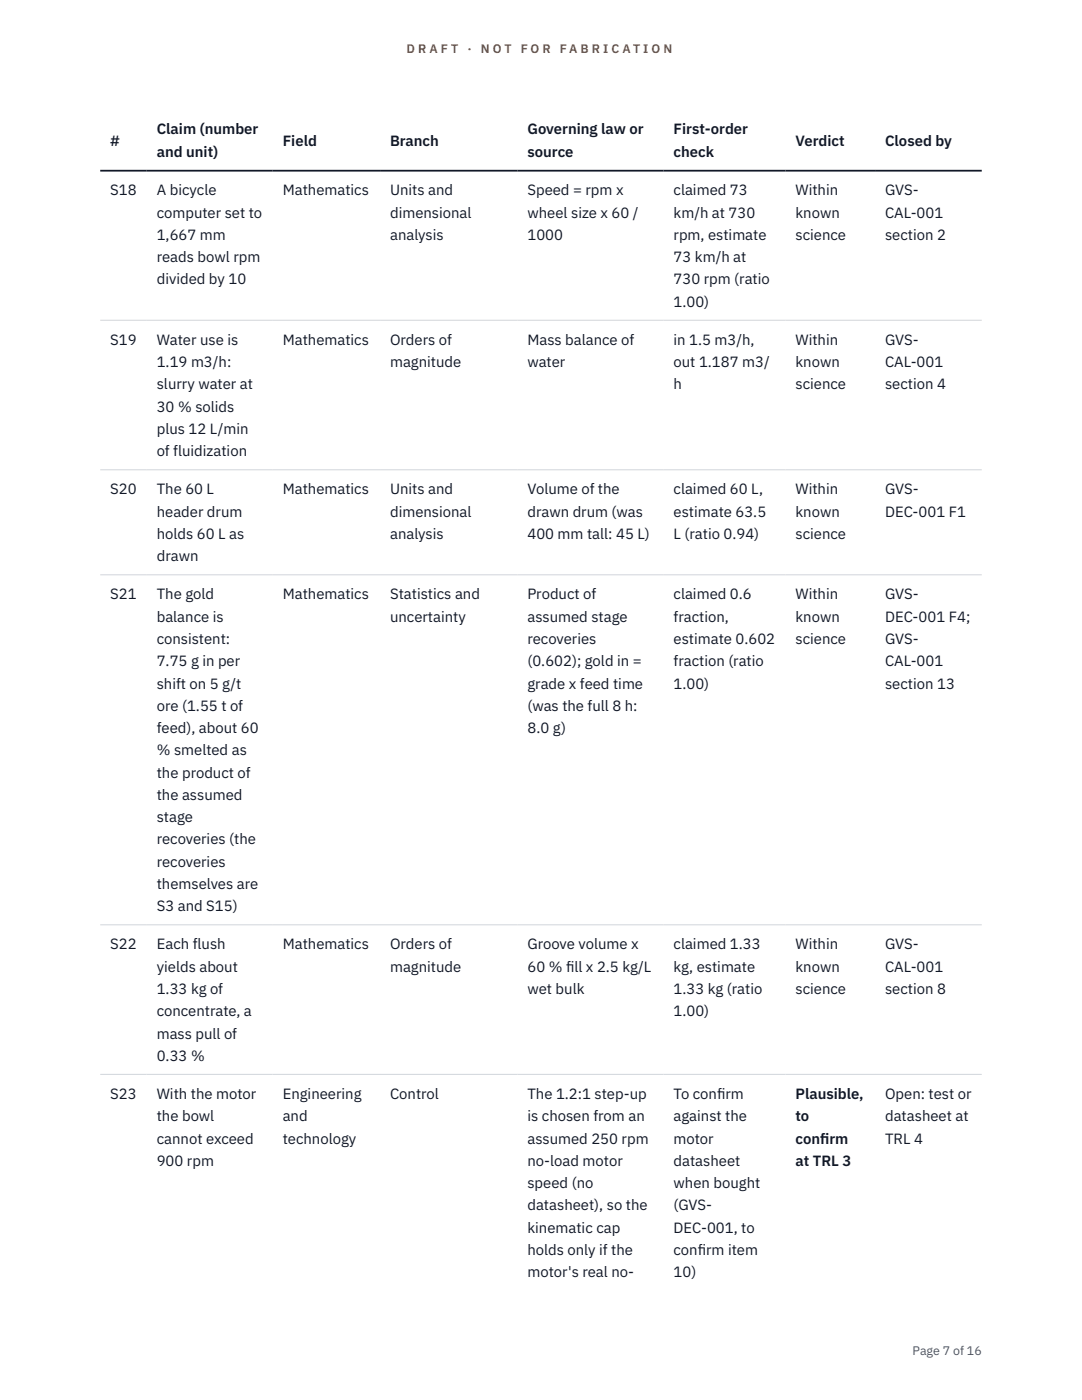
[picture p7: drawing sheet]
<svg xmlns="http://www.w3.org/2000/svg" width="216mm" height="279mm" viewBox="0 0 216 279" stroke-linecap="round" stroke-linejoin="round" font-family="sans-serif">
<defs><g id="words">
<g font-size="3" fill="#111827">
<text x="22" y="29.1">#</text>
<text x="31.3" y="26.8">Claim (number</text>
<text x="56.4" y="29.1">Field</text>
<text x="77.8" y="29.1">Branch</text>
<text x="105.2" y="26.8">Governing law or</text>
<text x="134.4" y="26.8">First-order</text>
<text x="158.7" y="29.1">Verdict</text>
<text x="176.6" y="29.1">Closed by</text>
<text x="31.3" y="31.3">and unit)</text>
<text x="105.2" y="31.3">source</text>
<text x="134.4" y="31.3">check</text>
<text x="22" y="39">S18</text>
<text x="31.3" y="39">A bicycle</text>
<text x="56.4" y="39">Mathematics</text>
<text x="77.8" y="39">Units and</text>
<text x="105.2" y="39">Speed = rpm x</text>
<text x="134.4" y="39">claimed 73</text>
<text x="158.7" y="39">Within</text>
<text x="176.6" y="39">GVS-</text>
<text x="31.3" y="43.4">computer set to</text>
<text x="31.3" y="47.9">1,667 mm</text>
<text x="77.8" y="43.4">dimensional</text>
<text x="77.8" y="47.9">analysis</text>
<text x="105.2" y="43.4">wheel size x 60 /</text>
<text x="105.2" y="47.9">1000</text>
<text x="134.4" y="43.4">km/h at 730</text>
<text x="134.4" y="47.9">rpm, estimate</text>
<text x="158.7" y="43.4">known</text>
<text x="158.7" y="47.9">science</text>
<text x="176.6" y="43.4">CAL-001</text>
<text x="176.6" y="47.9">section 2</text>
<text x="31.3" y="52.3">reads bowl rpm</text>
<text x="134.4" y="52.3">73 km/h at</text>
<text x="31.3" y="56.8">divided by 10</text>
<text x="134.4" y="56.8">730 rpm (ratio</text>
<text x="134.4" y="61.2">1.00)</text>
<text x="22" y="68.8">S19</text>
<text x="31.3" y="68.8">Water use is</text>
<text x="56.4" y="68.8">Mathematics</text>
<text x="77.8" y="68.8">Orders of</text>
<text x="105.2" y="68.8">Mass balance of</text>
<text x="134.4" y="68.8">in 1.5 m3/h,</text>
<text x="158.7" y="68.8">Within</text>
<text x="176.6" y="68.8">GVS-</text>
<text x="31.3" y="73.3">1.19 m3/h:</text>
<text x="31.3" y="77.7">slurry water at</text>
<text x="77.8" y="73.3">magnitude</text>
<text x="105.2" y="73.3">water</text>
<text x="134.4" y="73.3">out 1.187 m3/</text>
<text x="134.4" y="77.7">h</text>
<text x="158.7" y="73.3">known</text>
<text x="158.7" y="77.7">science</text>
<text x="176.6" y="73.3">CAL-001</text>
<text x="176.6" y="77.7">section 4</text>
<text x="31.3" y="82.2">30 % solids</text>
<text x="31.3" y="86.6">plus 12 L/min</text>
<text x="31.3" y="91.1">of fluidization</text>
<text x="22" y="98.7">S20</text>
<text x="31.3" y="98.7">The 60 L</text>
<text x="56.4" y="98.7">Mathematics</text>
<text x="77.8" y="98.7">Units and</text>
<text x="105.2" y="98.7">Volume of the</text>
<text x="134.4" y="98.7">claimed 60 L,</text>
<text x="158.7" y="98.7">Within</text>
<text x="176.6" y="98.7">GVS-</text>
<text x="31.3" y="103.1">header drum</text>
<text x="31.3" y="107.6">holds 60 L as</text>
<text x="77.8" y="103.1">dimensional</text>
<text x="77.8" y="107.6">analysis</text>
<text x="105.2" y="103.1">drawn drum (was</text>
<text x="105.2" y="107.6">400 mm tall: 45 L)</text>
<text x="134.4" y="103.1">estimate 63.5</text>
<text x="134.4" y="107.6">L (ratio 0.94)</text>
<text x="158.7" y="103.1">known</text>
<text x="158.7" y="107.6">science</text>
<text x="176.6" y="103.1">DEC-001 F1</text>
<text x="31.3" y="112">drawn</text>
<text x="22" y="119.6">S21</text>
<text x="31.3" y="119.6">The gold</text>
<text x="56.4" y="119.6">Mathematics</text>
<text x="77.8" y="119.6">Statistics and</text>
<text x="105.2" y="119.6">Product of</text>
<text x="134.4" y="119.6">claimed 0.6</text>
<text x="158.7" y="119.6">Within</text>
<text x="176.6" y="119.6">GVS-</text>
<text x="31.3" y="124.1">balance is</text>
<text x="77.8" y="124.1">uncertainty</text>
<text x="105.2" y="124.1">assumed stage</text>
<text x="134.4" y="124.1">fraction,</text>
<text x="158.7" y="124.1">known</text>
<text x="176.6" y="124.1">DEC-001 F4;</text>
<text x="31.3" y="128.5">consistent:</text>
<text x="105.2" y="128.5">recoveries</text>
<text x="134.4" y="128.5">estimate 0.602</text>
<text x="158.7" y="128.5">science</text>
<text x="176.6" y="128.5">GVS-</text>
<text x="31.3" y="133">7.75 g in per</text>
<text x="31.3" y="137.4">shift on 5 g/t</text>
<text x="105.2" y="133">(0.602); gold in =</text>
<text x="105.2" y="137.4">grade x feed time</text>
<text x="134.4" y="133">fraction (ratio</text>
<text x="134.4" y="137.4">1.00)</text>
<text x="176.6" y="133">CAL-001</text>
<text x="176.6" y="137.4">section 13</text>
<text x="31.3" y="141.9">ore (1.55 t of</text>
<text x="105.2" y="141.9">(was the full 8 h:</text>
<text x="31.3" y="146.3">feed), about 60</text>
<text x="105.2" y="146.3">8.0 g)</text>
<text x="31.3" y="150.8">% smelted as</text>
<text x="31.3" y="155.2">the product of</text>
<text x="31.3" y="159.6">the assumed</text>
<text x="31.3" y="164.1">stage</text>
<text x="31.3" y="168.5">recoveries (the</text>
<text x="31.3" y="173">recoveries</text>
<text x="31.3" y="177.4">themselves are</text>
<text x="31.3" y="181.9">S3 and S15)</text>
<text x="22" y="189.5">S22</text>
<text x="31.3" y="189.5">Each flush</text>
<text x="56.4" y="189.5">Mathematics</text>
<text x="77.8" y="189.5">Orders of</text>
<text x="105.2" y="189.5">Groove volume x</text>
<text x="134.4" y="189.5">claimed 1.33</text>
<text x="158.7" y="189.5">Within</text>
<text x="176.6" y="189.5">GVS-</text>
<text x="31.3" y="193.9">yields about</text>
<text x="77.8" y="193.9">magnitude</text>
<text x="105.2" y="193.9">60 % f</text>
<text x="112.9" y="193.9">ill x 2.5 kg/L</text>
<text x="134.4" y="193.9">kg, estimate</text>
<text x="158.7" y="193.9">known</text>
<text x="176.6" y="193.9">CAL-001</text>
<text x="31.3" y="198.4">1.33 kg of</text>
<text x="31.3" y="202.8">concentrate, a</text>
<text x="105.2" y="198.4">wet bulk</text>
<text x="134.4" y="198.4">1.33 kg (ratio</text>
<text x="134.4" y="202.8">1.00)</text>
<text x="158.7" y="198.4">science</text>
<text x="176.6" y="198.4">section 8</text>
<text x="31.3" y="207.3">mass pull of</text>
<text x="31.3" y="211.7">0.33 %</text>
<text x="22" y="219.3">S23</text>
<text x="31.3" y="219.3">With the motor</text>
<text x="56.4" y="219.3">Engineering</text>
<text x="77.8" y="219.3">Control</text>
<text x="105.2" y="219.3">The 1.2:1 step-up</text>
<text x="134.4" y="219.3">To conf</text>
<text x="143.1" y="219.3">irm</text>
<text x="158.7" y="219.3">Plausible,</text>
<text x="176.6" y="219.3">Open: test or</text>
<text x="31.3" y="223.8">the bowl</text>
<text x="56.4" y="223.8">and</text>
<text x="105.2" y="223.8">is chosen from an</text>
<text x="134.4" y="223.8">against the</text>
<text x="158.7" y="223.8">to</text>
<text x="176.6" y="223.8">datasheet at</text>
<text x="31.3" y="228.2">cannot exceed</text>
<text x="31.3" y="232.7">900 rpm</text>
<text x="56.4" y="228.2">technology</text>
<text x="105.2" y="228.2">assumed 250 rpm</text>
<text x="105.2" y="232.7">no-load motor</text>
<text x="134.4" y="228.2">motor</text>
<text x="134.4" y="232.7">datasheet</text>
<text x="158.7" y="228.2">conf</text>
<text x="158.7" y="232.7">at TRL 3</text>
<text x="163.6" y="228.2">irm</text>
<text x="176.6" y="228.2">TRL 4</text>
<text x="105.2" y="237.1">speed (no</text>
<text x="134.4" y="237.1">when bought</text>
<text x="105.2" y="241.6">datasheet), so the</text>
<text x="134.4" y="241.6">(GVS-</text>
<text x="105.2" y="246">kinematic cap</text>
<text x="105.2" y="250.5">holds only if the</text>
<text x="134.4" y="246">DEC-001, to</text>
<text x="134.4" y="250.5">conf</text>
<text x="139.2" y="250.5">irm item</text>
<text x="105.2" y="254.9">motor's real no-</text>
<text x="134.4" y="254.9">10)</text>
</g>
<g font-size="2.5" fill="#b45309">
<text x="81.1" y="10.5">D R A F T</text>
<text x="93.3" y="10.5">·</text>
<text x="95.9" y="10.5">N O T</text>
<text x="103.9" y="10.5">F O R</text>
<text x="111.7" y="10.5">F A B R I C A T I O N</text>
</g>
<text font-size="2.5" fill="#4b5563" x="182.1" y="270.3">Page 7 of 16</text>
</g></defs>
<path d="M20 63.9h175.9M20 93.8h175.9M20 114.7h175.9M20 184.6h175.9M20 214.4h175.9" fill="none" stroke="#d1d5db" stroke-width=".2"/>
<path d="M20 34.1h175.9" fill="none" stroke="#111827" stroke-width=".35"/>
<use href="#words"/>
</svg>
